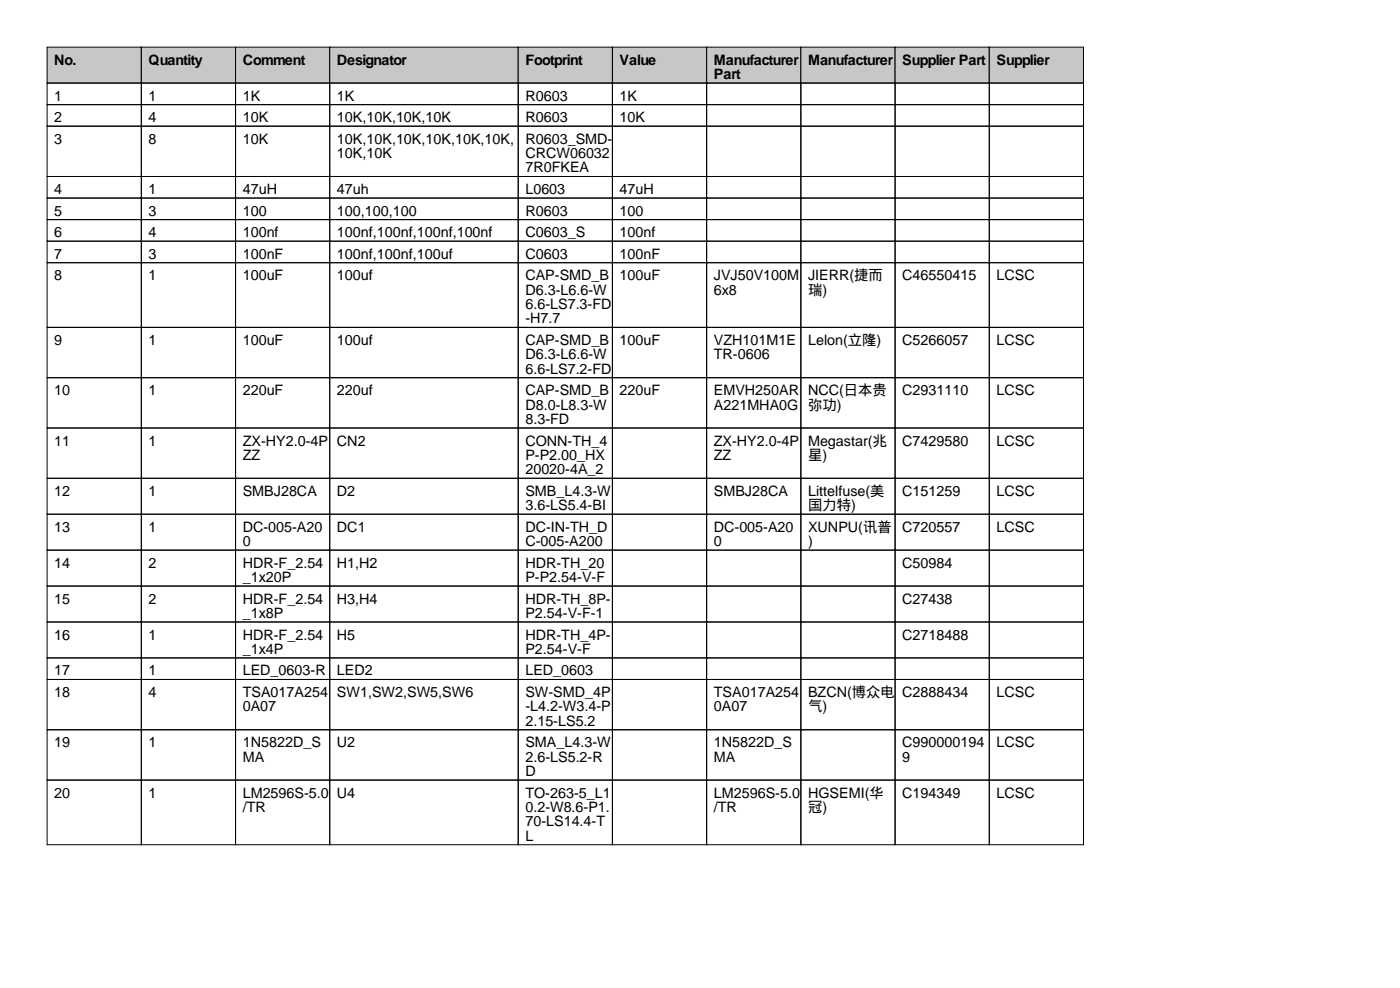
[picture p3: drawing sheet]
<svg xmlns="http://www.w3.org/2000/svg" width="297mm" height="210mm" viewBox="0 0 297 210" stroke-linecap="round" stroke-linejoin="round" font-family="sans-serif">
<defs><g id="words">
<g font-size="3">
<text x="11.5" y="13.7">No.</text>
<text x="31.5" y="13.7">Quantity</text>
<text x="51.5" y="13.7">Comment</text>
<text x="71.5" y="13.7">Designator</text>
<text x="111.5" y="13.7">Footprint</text>
<text x="131.5" y="13.7">Value</text>
<text x="151.5" y="13.7">Manufacturer</text>
<text x="151.5" y="16.8">Part</text>
<text x="171.5" y="13.7">Manufacturer</text>
<text x="191.5" y="13.7">Supplier Part</text>
<text x="211.5" y="13.7">Supplier</text>
<text x="11.5" y="21.3">1</text>
<text x="31.5" y="21.3">1</text>
<text x="51.5" y="21.3">1K</text>
<text x="71.5" y="21.3">1K</text>
<text x="111.5" y="21.3">R0603</text>
<text x="131.5" y="21.3">1K</text>
<text x="11.5" y="25.9">2</text>
<text x="31.5" y="25.9">4</text>
<text x="51.5" y="25.9">10K</text>
<text x="71.5" y="25.9">10K,10K,10K,10K</text>
<text x="111.5" y="25.9">R0603</text>
<text x="131.5" y="25.9">10K</text>
<text x="11.5" y="30.5">3</text>
<text x="31.5" y="30.5">8</text>
<text x="51.5" y="30.5">10K</text>
<text x="71.5" y="30.5">10K,10K,10K,10K,10K,10K,</text>
<text x="71.5" y="33.5">10K,10K</text>
<text x="111.5" y="30.5">R0603_SMD-</text>
<text x="111.5" y="33.5">CRCW06032</text>
<text x="11.5" y="41.2">4</text>
<text x="31.5" y="41.2">1</text>
<text x="51.5" y="41.2">47uH</text>
<text x="71.5" y="41.2">47uh</text>
<text x="111.5" y="36.6">7R0FKEA</text>
<text x="111.5" y="41.2">L0603</text>
<text x="131.5" y="41.2">47uH</text>
<text x="11.5" y="45.7">5</text>
<text x="31.5" y="45.7">3</text>
<text x="51.5" y="45.7">100</text>
<text x="71.5" y="45.7">100,100,100</text>
<text x="111.5" y="45.7">R0603</text>
<text x="131.5" y="45.7">100</text>
<text x="11.5" y="50.3">6</text>
<text x="31.5" y="50.3">4</text>
<text x="51.5" y="50.3">100nf</text>
<text x="71.5" y="50.3">100nf,100nf,100nf,100nf</text>
<text x="111.5" y="50.3">C0603_S</text>
<text x="131.5" y="50.3">100nf</text>
<text x="11.5" y="54.9">7</text>
<text x="11.5" y="59.4">8</text>
<text x="31.5" y="54.9">3</text>
<text x="31.5" y="59.4">1</text>
<text x="51.5" y="54.9">100nF</text>
<text x="51.5" y="59.4">100uF</text>
<text x="71.5" y="54.9">100nf,100nf,100uf</text>
<text x="71.5" y="59.4">100uf</text>
<text x="111.5" y="54.9">C0603</text>
<text x="111.5" y="59.4">CAP-SMD_B</text>
<text x="131.5" y="54.9">100nF</text>
<text x="131.5" y="59.4">100uF</text>
<text x="151.5" y="59.4">JVJ50V100M</text>
<text x="171.5" y="59.4">JIERR(捷而</text>
<text x="191.5" y="59.4">C46550415</text>
<text x="211.5" y="59.4">LCSC</text>
<text x="111.5" y="62.5">D6.3-L6.6-W</text>
<text x="111.5" y="65.5">6.6-LS7.3-FD</text>
<text x="151.5" y="62.5">6x8</text>
<text x="171.5" y="62.5">瑞)</text>
<text x="111.5" y="68.6">-H7.7</text>
<text x="11.5" y="73.2">9</text>
<text x="31.5" y="73.2">1</text>
<text x="51.5" y="73.2">100uF</text>
<text x="71.5" y="73.2">100uf</text>
<text x="111.5" y="73.2">CAP-SMD_B</text>
<text x="111.5" y="76.2">D6.3-L6.6-W</text>
<text x="131.5" y="73.2">100uF</text>
<text x="151.5" y="73.2">VZH101M1E</text>
<text x="151.5" y="76.2">TR-0606</text>
<text x="171.5" y="73.2">Lelon(立隆)</text>
<text x="191.5" y="73.2">C5266057</text>
<text x="211.5" y="73.2">LCSC</text>
<text x="11.5" y="83.8">10</text>
<text x="31.5" y="83.8">1</text>
<text x="51.5" y="83.8">220uF</text>
<text x="71.5" y="83.8">220uf</text>
<text x="111.5" y="79.3">6.6-LS7.2-FD</text>
<text x="111.5" y="83.8">CAP-SMD_B</text>
<text x="131.5" y="83.8">220uF</text>
<text x="151.5" y="83.8">EMVH250AR</text>
<text x="171.5" y="83.8">NCC(日本贵</text>
<text x="191.5" y="83.8">C2931110</text>
<text x="211.5" y="83.8">LCSC</text>
<text x="111.5" y="86.9">D8.0-L8.3-W</text>
<text x="111.5" y="89.9">8.3-FD</text>
<text x="151.5" y="86.9">A221MHA0G</text>
<text x="171.5" y="86.9">弥功)</text>
<text x="11.5" y="94.5">11</text>
<text x="31.5" y="94.5">1</text>
<text x="51.5" y="94.5">ZX-HY2.0-4P</text>
<text x="71.5" y="94.5">CN2</text>
<text x="111.5" y="94.5">CONN-TH_4</text>
<text x="151.5" y="94.5">ZX-HY2.0-4P</text>
<text x="171.5" y="94.5">Megastar(兆</text>
<text x="191.5" y="94.5">C7429580</text>
<text x="211.5" y="94.5">LCSC</text>
<text x="51.5" y="97.5">ZZ</text>
<text x="111.5" y="97.5">P-P2.00_HX</text>
<text x="111.5" y="100.6">20020-4A_2</text>
<text x="151.5" y="97.5">ZZ</text>
<text x="171.5" y="97.5">星)</text>
<text x="11.5" y="105.2">12</text>
<text x="31.5" y="105.2">1</text>
<text x="51.5" y="105.2">SMBJ28CA</text>
<text x="71.5" y="105.2">D2</text>
<text x="111.5" y="105.2">SMB_L4.3-W</text>
<text x="151.5" y="105.2">SMBJ28CA</text>
<text x="171.5" y="105.2">Littelfuse(美</text>
<text x="191.5" y="105.2">C151259</text>
<text x="211.5" y="105.2">LCSC</text>
<text x="11.5" y="112.8">13</text>
<text x="31.5" y="112.8">1</text>
<text x="51.5" y="112.8">DC-005-A20</text>
<text x="71.5" y="112.8">DC1</text>
<text x="111.5" y="108.2">3.6-LS5.4-BI</text>
<text x="111.5" y="112.8">DC-IN-TH_D</text>
<text x="151.5" y="112.8">DC-005-A20</text>
<text x="171.5" y="108.2">国力特)</text>
<text x="171.5" y="112.8">XUNPU(讯普</text>
<text x="191.5" y="112.8">C720557</text>
<text x="211.5" y="112.8">LCSC</text>
<text x="51.5" y="115.8">0</text>
<text x="111.5" y="115.8">C-005-A200</text>
<text x="151.5" y="115.8">0</text>
<text x="171.5" y="115.8">)</text>
<text x="11.5" y="120.4">14</text>
<text x="31.5" y="120.4">2</text>
<text x="51.5" y="120.4">HDR-F_2.54</text>
<text x="51.5" y="123.4">_1x20P</text>
<text x="71.5" y="120.4">H1,H2</text>
<text x="111.5" y="120.4">HDR-TH_20</text>
<text x="111.5" y="123.4">P-P2.54-V-F</text>
<text x="191.5" y="120.4">C50984</text>
<text x="11.5" y="128">15</text>
<text x="31.5" y="128">2</text>
<text x="51.5" y="128">HDR-F_2.54</text>
<text x="51.5" y="131.1">_1x8P</text>
<text x="71.5" y="128">H3,H4</text>
<text x="111.5" y="128">HDR-TH_8P-</text>
<text x="111.5" y="131.1">P2.54-V-F-1</text>
<text x="191.5" y="128">C27438</text>
<text x="11.5" y="135.6">16</text>
<text x="31.5" y="135.6">1</text>
<text x="51.5" y="135.6">HDR-F_2.54</text>
<text x="71.5" y="135.6">H5</text>
<text x="111.5" y="135.6">HDR-TH_4P-</text>
<text x="191.5" y="135.6">C2718488</text>
<text x="11.5" y="143.3">17</text>
<text x="31.5" y="143.3">1</text>
<text x="51.5" y="138.7">_1x4P</text>
<text x="51.5" y="143.3">LED_0603-R</text>
<text x="71.5" y="143.3">LED2</text>
<text x="111.5" y="138.7">P2.54-V-F</text>
<text x="111.5" y="143.3">LED_0603</text>
<text x="11.5" y="147.8">18</text>
<text x="31.5" y="147.8">4</text>
<text x="51.5" y="147.8">TSA017A254</text>
<text x="71.5" y="147.8">SW1,SW2,SW5,SW6</text>
<text x="111.5" y="147.8">SW-SMD_4P</text>
<text x="151.5" y="147.8">TSA017A254</text>
<text x="171.5" y="147.8">BZCN(博众电</text>
<text x="191.5" y="147.8">C2888434</text>
<text x="211.5" y="147.8">LCSC</text>
<text x="51.5" y="150.9">0A07</text>
<text x="111.5" y="150.9">-L4.2-W3.4-P</text>
<text x="111.5" y="153.9">2.15-LS5.2</text>
<text x="151.5" y="150.9">0A07</text>
<text x="171.5" y="150.9">气)</text>
<text x="11.5" y="158.5">19</text>
<text x="31.5" y="158.5">1</text>
<text x="51.5" y="158.5">1N5822D_S</text>
<text x="51.5" y="161.5">MA</text>
<text x="71.5" y="158.5">U2</text>
<text x="111.5" y="158.5">SMA_L4.3-W</text>
<text x="111.5" y="161.5">2.6-LS5.2-R</text>
<text x="151.5" y="158.5">1N5822D_S</text>
<text x="151.5" y="161.5">MA</text>
<text x="191.5" y="158.5">C990000194</text>
<text x="191.5" y="161.5">9</text>
<text x="211.5" y="158.5">LCSC</text>
<text x="111.5" y="164.6">D</text>
<text x="11.5" y="169.2">20</text>
<text x="31.5" y="169.2">1</text>
<text x="51.5" y="169.2">LM2596S-5.0</text>
<text x="51.5" y="172.2">/TR</text>
<text x="71.5" y="169.2">U4</text>
<text x="111.5" y="169.2">TO-263-5_L1</text>
<text x="111.5" y="172.2">0.2-W8.6-P1.</text>
<text x="151.5" y="169.2">LM2596S-5.0</text>
<text x="151.5" y="172.2">/TR</text>
<text x="171.5" y="169.2">HGSEMI(华</text>
<text x="171.5" y="172.2">冠)</text>
<text x="191.5" y="169.2">C194349</text>
<text x="211.5" y="169.2">LCSC</text>
<text x="111.5" y="175.3">70-LS14.4-T</text>
<text x="111.5" y="178.3">L</text>
</g>
</g></defs>
<g fill="#c7c7c7" stroke="#000" stroke-width=".21">
<path d="M10 10h20v7.6h-20z"/>
<path d="M30 10h20v7.6h-20z"/>
<path d="M50 10h20v7.6h-20z"/>
<path d="M70 10h40v7.6h-40z"/>
<path d="M110 10h20v7.6h-20z"/>
<path d="M130 10h20v7.6h-20z"/>
<path d="M150 10h20v7.6h-20z"/>
<path d="M170 10h20v7.6h-20z"/>
<path d="M190 10h20v7.6h-20z"/>
<path d="M210 10h20v7.6h-20z"/>
</g>
<g fill="none" stroke="#000" stroke-width=".21">
<path d="M10 17.6h20v4.6h-20zM30 17.6h20v4.6h-20zM50 17.6h20v4.6h-20zM70 17.6h40v4.6h-40zM110 17.6h20v4.6h-20zM130 17.6h20v4.6h-20zM150 17.6h20v4.6h-20zM170 17.6h20v4.6h-20zM190 17.6h20v4.6h-20zM210 17.6h20v4.6h-20zM10 22.2h20v4.6h-20zM10 26.8h20v10.6h-20z"/>
<path d="M10 37.4h20v4.6h-20zM30 22.2h20v4.6h-20zM30 26.8h20v10.6h-20zM30 37.4h20v4.6h-20zM50 22.2h20v4.6h-20zM50 26.8h20v10.6h-20zM50 37.4h20v4.6h-20zM70 22.2h40v4.6h-40zM70 26.8h40v10.6h-40zM70 37.4h40v4.6h-40zM110 22.2h20v4.6h-20zM110 26.8h20v10.6h-20z"/>
<path d="M110 37.4h20v4.6h-20zM130 22.2h20v4.6h-20zM130 26.8h20v10.6h-20zM130 37.4h20v4.6h-20zM150 22.2h20v4.6h-20zM150 26.8h20v10.6h-20zM150 37.4h20v4.6h-20zM170 22.2h20v4.6h-20zM170 26.8h20v10.6h-20zM170 37.4h20v4.6h-20zM190 22.2h20v4.6h-20zM190 26.8h20v10.6h-20z"/>
<path d="M190 37.4h20v4.6h-20zM210 22.2h20v4.6h-20zM210 26.8h20v10.6h-20zM210 37.4h20v4.6h-20zM10 42h20v4.6h-20zM10 46.6h20v4.5h-20zM10 51.1h20v4.6h-20zM10 55.7h20v13.7h-20zM30 42h20v4.6h-20zM30 46.6h20v4.5h-20zM30 51.1h20v4.6h-20zM30 55.7h20v13.7h-20z"/>
<path d="M50 42h20v4.6h-20zM50 46.6h20v4.5h-20zM50 51.1h20v4.6h-20zM50 55.7h20v13.7h-20zM70 42h40v4.6h-40zM70 46.6h40v4.5h-40zM70 51.1h40v4.6h-40zM70 55.7h40v13.7h-40zM110 42h20v4.6h-20zM110 46.6h20v4.5h-20zM110 51.1h20v4.6h-20zM110 55.7h20v13.7h-20z"/>
<path d="M130 42h20v4.6h-20zM130 46.6h20v4.5h-20zM130 51.1h20v4.6h-20zM130 55.7h20v13.7h-20zM150 42h20v4.6h-20zM150 46.6h20v4.5h-20zM150 51.1h20v4.6h-20zM150 55.7h20v13.7h-20zM170 42h20v4.6h-20zM170 46.6h20v4.5h-20zM170 51.1h20v4.6h-20zM170 55.7h20v13.7h-20z"/>
<path d="M190 42h20v4.6h-20zM190 46.6h20v4.5h-20zM190 51.1h20v4.6h-20zM190 55.7h20v13.7h-20zM210 42h20v4.6h-20zM210 46.6h20v4.5h-20zM210 51.1h20v4.6h-20zM210 55.7h20v13.7h-20zM10 69.4h20v10.7h-20zM30 69.4h20v10.7h-20zM50 69.4h20v10.7h-20zM70 69.4h40v10.7h-40z"/>
<path d="M110 69.4h20v10.7h-20zM130 69.4h20v10.7h-20zM150 69.4h20v10.7h-20zM170 69.4h20v10.7h-20zM190 69.4h20v10.7h-20zM210 69.4h20v10.7h-20zM10 80.1h20v10.7h-20zM10 90.8h20v10.6h-20zM30 80.1h20v10.7h-20zM30 90.8h20v10.6h-20zM50 80.1h20v10.7h-20zM50 90.8h20v10.6h-20z"/>
<path d="M70 80.1h40v10.7h-40zM70 90.8h40v10.6h-40zM110 80.1h20v10.7h-20zM110 90.8h20v10.6h-20zM130 80.1h20v10.7h-20zM130 90.8h20v10.6h-20zM150 80.1h20v10.7h-20zM150 90.8h20v10.6h-20zM170 80.1h20v10.7h-20zM170 90.8h20v10.6h-20zM190 80.1h20v10.7h-20zM190 90.8h20v10.6h-20z"/>
<path d="M210 80.1h20v10.7h-20zM210 90.8h20v10.6h-20zM10 101.4h20v7.7h-20zM10 109.1h20v7.6h-20zM10 116.7h20v7.6h-20zM30 101.4h20v7.7h-20zM30 109.1h20v7.6h-20zM30 116.7h20v7.6h-20zM50 101.4h20v7.7h-20zM50 109.1h20v7.6h-20zM50 116.7h20v7.6h-20zM70 101.4h40v7.7h-40z"/>
<path d="M70 109.1h40v7.6h-40zM70 116.7h40v7.6h-40zM110 101.4h20v7.7h-20zM110 109.1h20v7.6h-20zM110 116.7h20v7.6h-20zM130 101.4h20v7.7h-20zM130 109.1h20v7.6h-20zM130 116.7h20v7.6h-20zM150 101.4h20v7.7h-20zM150 109.1h20v7.6h-20zM150 116.7h20v7.6h-20zM170 101.4h20v7.7h-20z"/>
<path d="M170 109.1h20v7.6h-20zM170 116.7h20v7.6h-20zM190 101.4h20v7.7h-20zM190 109.1h20v7.6h-20zM190 116.7h20v7.6h-20zM210 101.4h20v7.7h-20zM210 109.1h20v7.6h-20zM210 116.7h20v7.6h-20zM10 124.3h20v7.6h-20zM10 131.9h20v7.6h-20zM10 139.5h20v4.6h-20zM30 124.3h20v7.6h-20z"/>
<path d="M30 131.9h20v7.6h-20zM30 139.5h20v4.6h-20zM50 124.3h20v7.6h-20zM50 131.9h20v7.6h-20zM50 139.5h20v4.6h-20zM70 124.3h40v7.6h-40zM70 131.9h40v7.6h-40zM70 139.5h40v4.6h-40zM110 124.3h20v7.6h-20zM110 131.9h20v7.6h-20zM110 139.5h20v4.6h-20zM130 124.3h20v7.6h-20z"/>
<path d="M130 131.9h20v7.6h-20zM130 139.5h20v4.6h-20zM150 124.3h20v7.6h-20zM150 131.9h20v7.6h-20zM150 139.5h20v4.6h-20zM170 124.3h20v7.6h-20zM170 131.9h20v7.6h-20zM170 139.5h20v4.6h-20zM190 124.3h20v7.6h-20zM190 131.9h20v7.6h-20zM190 139.5h20v4.6h-20zM210 124.3h20v7.6h-20z"/>
<path d="M210 131.9h20v7.6h-20zM210 139.5h20v4.6h-20zM10 144.1h20v10.7h-20zM10 154.8h20v10.6h-20zM30 144.1h20v10.7h-20zM30 154.8h20v10.6h-20zM50 144.1h20v10.7h-20zM50 154.8h20v10.6h-20zM70 144.1h40v10.7h-40zM70 154.8h40v10.6h-40zM110 144.1h20v10.7h-20zM110 154.8h20v10.6h-20z"/>
<path d="M130 144.1h20v10.7h-20zM130 154.8h20v10.6h-20zM150 144.1h20v10.7h-20zM150 154.8h20v10.6h-20zM170 144.1h20v10.7h-20zM170 154.8h20v10.6h-20zM190 144.1h20v10.7h-20zM190 154.8h20v10.6h-20zM210 144.1h20v10.7h-20zM210 154.8h20v10.6h-20zM10 165.4h20v13.8h-20zM30 165.4h20v13.8h-20z"/>
<path d="M50 165.4h20v13.8h-20zM70 165.4h40v13.8h-40zM110 165.4h20v13.8h-20zM130 165.4h20v13.8h-20zM150 165.4h20v13.8h-20zM170 165.4h20v13.8h-20zM190 165.4h20v13.8h-20zM210 165.4h20v13.8h-20z"/>
</g>
<use href="#words"/>
</svg>
